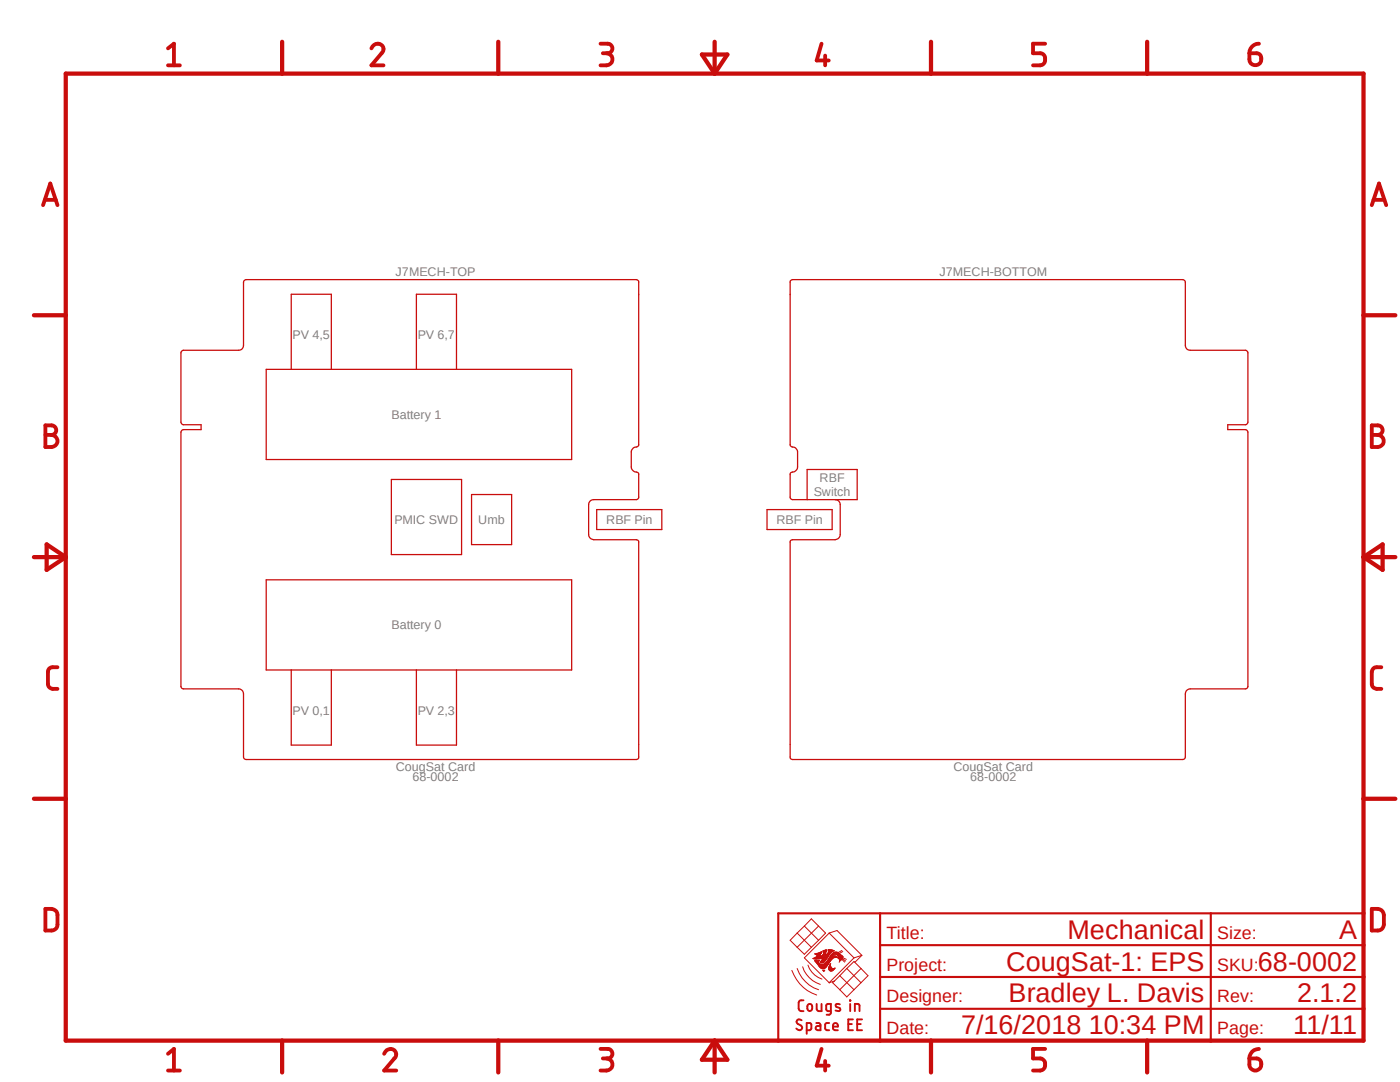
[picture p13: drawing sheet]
<svg xmlns="http://www.w3.org/2000/svg" width="279mm" height="216mm" viewBox="0 0 279 216" stroke-linecap="round" stroke-linejoin="round" font-family="sans-serif">
<defs><g id="words">
<g font-size="5.4" fill="#c90d0c">
<text x="213.1" y="187.3">Mechanical</text>
<text x="267.3" y="187.3">A</text>
<text x="200.8" y="193.7">CougSat-1: EPS</text>
<text x="251" y="193.7">68-0002</text>
<text x="201.3" y="200">Bradley L. Davis</text>
<text x="258.9" y="200">2.1.2</text>
<text x="191.8" y="206.4">7/16/2018 10:34 PM</text>
<text x="258.1" y="206.4">11/11</text>
</g>
<g font-size="3.6" fill="#c90d0c">
<text x="176.9" y="187.3">Title:</text>
<text x="242.9" y="187.3">Size:</text>
<text x="176.9" y="193.7">Project:</text>
<text x="242.9" y="193.7">SKU:</text>
<text x="176.9" y="200">Designer:</text>
<text x="242.9" y="200">Rev:</text>
<text x="176.9" y="206.4">Date:</text>
<text x="242.9" y="206.4">Page:</text>
</g>
<g font-size="2.5" fill="#808080">
<text x="79" y="55.1">J7MECH-TOP</text>
<text x="187.5" y="55.1">J7MECH-BOTTOM</text>
<text x="58.4" y="67.6">PV 4,5</text>
<text x="83.4" y="67.6">PV 6,7</text>
<text x="78.1" y="83.6">Battery 1</text>
<text x="162.4" y="98.9">Switch</text>
<text x="163.6" y="96.2">RBF</text>
<text x="78.7" y="104.6">PMIC SWD</text>
<text x="95.5" y="104.6">Umb</text>
<text x="121" y="104.6">RBF Pin</text>
<text x="155" y="104.6">RBF Pin</text>
<text x="78.1" y="125.6">Battery 0</text>
<text x="58.4" y="142.6">PV 0,1</text>
<text x="83.4" y="142.6">PV 2,3</text>
<text x="79" y="153.8">CougSat Card</text>
<text x="82.3" y="155.9">68-0002</text>
<text x="190.3" y="153.8">CougSat Card</text>
<text x="193.6" y="155.9">68-0002</text>
</g>
</g></defs>
<path d="M6.3 6.1l272.6 209.6M278.9 6.1l-272.6 209.6" fill="none" stroke="#fff" stroke-width=".2"/>
<path d="M48.6 56.1l.5-.3h78.1l.3 .3v32.8l-.5 .3a.97 .97 0 0 0-1 1v3a1.32 1.32 0 0 0 1.3 1.1l.2 .2v4.9l-.3 .3h-8.7a.97 .97 0 0 0-1 1v6a1.06 1.06 0 0 0 1 1h8.5l.5 .3v43a.44 .44 0 0 1-.5 .6h-77.9a.5 .5 0 0 1-.5-.6v-12.5a.97 .97 0 0 0-1-1h-11l-.3-.2-.2-.3v-50.8l.2-.3 .3-.2h3.5v-.9h-3.5l-.4-.4-.1-14 .2-.3 .3-.2h11a.92 .92 0 0 0 1-1zM53.1 73.7h61v18h-61zM58.1 73.7v-15h8v15M83.1 73.7v-15h8v15M78.1 95.7h14v15h-14zM94.1 98.7h8v10h-8zM161.1 99.7v-6h10v6h-13.1l-.3-.3v-4.7a.44 .44 0 0 1 .5-.5 1.06 1.06 0 0 0 1-1v-3a1.07 1.07 0 0 0-1.2-1l-.3-.3v-32.8l.3-.3h78.1l.3 .2 .2 .3v12.6a.97 .97 0 0 0 .9 1h11l.4 .2 .1 .3v14l-.5 .4h-3.5v.9h3.5l.4 .2 .1 .3v50.8l-.1 .3-.4 .2h-11a1 1 0 0 0-.9 1v12.5a.5 .5 0 0 1-.5 .6h-77.9a.44 .44 0 0 1-.5-.6v-43l.5-.3h8.5a1.06 1.06 0 0 0 1-1v-6a1 1 0 0 0-1-1M53.1 115.7h61v18h-61zM119.1 101.7h13v4h-13zM153.1 101.7h13v4h-13zM58.1 133.7v15h8v-15M83.1 133.7v15h8v-15" fill="none" stroke="#c90d0c" stroke-width=".25"/>
<g fill="none" stroke="#c90d0c" stroke-width=".85">
<path d="M13.1 14.7h259v192.9h-259zM56.3 8.3v6.4M99.4 8.3v6.4M140.1 10.9h5.1l-2.6 3.8zM142.6 8.3v6.4M185.8 8.3v6.4M228.9 8.3v6.4M6.8 62.9h6.3M272.1 62.9h6.4M6.8 111.2h6.3M9.3 108.6l3.8 2.6-3.8 2.5zM272.1 111.2h6.4"/>
<path d="M272.1 111.2l3.8-2.6v5.1zM6.8 159.4h6.3M272.1 159.4h6.4M56.3 207.6v6.4M99.4 207.6v6.4M142.6 207.6v6.4M142.6 207.6l2.6 3.9h-5.1zM185.8 207.6v6.4M228.9 207.6v6.4"/>
</g>
<g fill="none" stroke="#c90d0c" stroke-width=".76">
<path d="M33.5 9.7l1.2-1v4.3M33.5 13h2.4M74.1 9.7a1.19 1.19 0 0 1 1.6-1 1.19 1.19 0 0 1 .7 1.7l-2.3 2.6h2.4M119.8 8.7h1.5a.95 .95 0 0 1 .9 1 .95 .95 0 0 1-.9 .9h-1M121 10.6a1.21 1.21 0 0 1 1.2 1.2 1.21 1.21 0 0 1-1.2 1.2h-1.2M164 8.7l-1 3.4h2.4M164.7 11.1v1.9M208.6 8.7h-2.4v1.9h1.4a1.23 1.23 0 0 1 1 1.2 1.23 1.23 0 0 1-1 1.2h-1.4M249.3 10.6h1.5a1.21 1.21 0 0 1 .9 1.4 1.21 1.21 0 0 1-1.4 1 1.09 1.09 0 0 1-1-1.2zM251.2 8.7a1.88 1.88 0 0 0-1.9 1.9M9 39.9h2.1M274.1 39.9h2.2"/>
<path d="M8.6 40.9l1.4-4.3 1.5 4.3M273.8 40.9l1.4-4.3 1.4 4.3M9.1 84.9h1.2a.95 .95 0 0 1 .9 .9 .95 .95 0 0 1-.9 1 1.21 1.21 0 0 1 1.2 1.2 1.21 1.21 0 0 1-1.2 1.2h-1.2zM9.1 86.8h1.2M273.8 84.9h1.2a.95 .95 0 0 1 .9 .9 .95 .95 0 0 1-.9 1 1.21 1.21 0 0 1 1.2 1.2 1.21 1.21 0 0 1-1.2 1.2h-1.2zM273.8 86.8h1.2M11.5 133.1h-1a.87 .87 0 0 0-.9 1v2.4a.97 .97 0 0 0 .9 1h1M275.7 133.1h-1a.94 .94 0 0 0-.9 1v2.4a.97 .97 0 0 0 .9 1h1M9.1 181.4a2.22 2.22 0 0 1 2.2 .5l.2 .7v1.9a1.13 1.13 0 0 1-1.2 1.2h-1.2zM273.8 181.4a2.07 2.07 0 0 1 2.1 .5l.3 .7v1.9a1.21 1.21 0 0 1-1.2 1.2h-1.2zM33.5 210.3l1.2-1v4.3M33.5 213.6h2.4"/>
<path d="M76.7 210.3a1.19 1.19 0 0 1 1.5-1 1.19 1.19 0 0 1 .7 1.7l-2.2 2.6h2.4M119.8 209.3h1.5a.95 .95 0 0 1 .9 .9 .95 .95 0 0 1-.9 1h-1M121 211.2a1.21 1.21 0 0 1 1.2 1.2 1.21 1.21 0 0 1-1.2 1.2h-1.2M164 209.3l-1 3.3h2.4M164.7 211.7v1.9M208.6 209.3h-2.4v1.9h1.4a1.23 1.23 0 0 1 1 1.2 1.23 1.23 0 0 1-1 1.2h-1.4M249.3 211.2h1.5a1.2 1.2 0 0 1 .9 1.3 1.2 1.2 0 0 1-1.2 1.1 1.2 1.2 0 0 1-1.2-1.2zM251.2 209.3a1.88 1.88 0 0 0-1.9 1.9"/>
</g>
<path d="M175.6 194.9h96.5M175.6 182.2v25.4M175.6 188.6h96.5M241.6 182.2v25.4M272.1 182.2h-116.8v25.4M175.6 201.3h96.5" fill="none" stroke="#c90d0c" stroke-width=".42"/>
<g fill="none" stroke="#c90d0c" stroke-width=".2">
<path d="M158 193.6a7.9 7.9 0 0 0 5 4.9M159.1 193.3a6.8 6.8 0 0 0 4.3 4.2M159.1 189l1.4 1.4 1.4-1.4M159.1 186.2l-1.4 1.4 1.4 1.4M159.1 186.2l2.8 2.8M160.2 192.9a5.5 5.5 0 0 0 3.5 3.5M160.5 184.8l1.4-1.5 1.5 1.5M160.5 184.8l-1.4 1.4M160.5 184.8l2.9 2.8M161.2 192.6a4.4 4.4 0 0 0 2.8 2.8M162.3 191.2h1.6M162.3 191.3h1.3"/>
<path d="M162.6 191.1l-.4 .2 .8 .1 1.3-.3-.3 .5M162.6 191.1h2.5M162.6 191.7h.9M162.6 190.4h1.1M162.7 191.8h.7M162.7 191.1h2.4M162.7 191.9l.8 1M162.8 191.9h.5M162.8 190.5h.9M162.9 192h.4M162.9 191h2.3M162.9 192.1h.5"/>
<path d="M162.9 190.5h.8M162.9 190.3h1M163 192.2h.4M163 190.9l-.4 .2M163 190.9h2.3M163.1 190.8h.6M163.1 192.3h.4M163.1 192.4h.6M163.1 190.6h.6M163.2 190.7h.5M163.2 192.5h2M163.3 190.2h.7"/>
<path d="M163.3 191.9l.1 .2M163.3 192.6h1.8M163.4 184.8l1.4 1.4-1.4 1.4M163.4 187.6l-1.5 1.4M163.4 184.8l-4.3 4.2M163.4 192.7h1.7M163.4 192.1l.4 .3M163.4 192.8h1.6M163.5 192.9h1.5M163.5 192.9l.2 .1M163.5 191.6h.1M163.5 190.1h.5"/>
<path d="M163.6 193h1.3M163.6 191.6l-1 .1 .1 .2M163.6 191.6l-.3 .3M163.7 193h1.1M163.7 193l.1 .2M163.7 193.1h1M163.7 192h.7M163.7 191.9h.8M163.7 190h.3M163.8 193.2l.2 .1 .6-.1M163.8 191.8h.8M163.9 193.2h.7"/>
<path d="M163.9 191.8l-.2 .2 .3 .2 .3-.1M163.9 192.1h.4M163.9 190.8h1.4M163.9 191.7h.8M163.9 189.9h.1M164 191.6l-.1 .2M164 189.9l-.3 .8M164 189.9l-1.4 .4 .6 .4-.2 .2M164 191.6h.8M164 190.7h1.4M164.1 191.5h.8M164.1 191.4h.8"/>
<path d="M164.1 190.6h1.3M164.2 191.3h.8M164.2 190.5l-.5 .4v-.2M164.2 191.2h.9M164.2 190.5h1.3M164.3 189.7v.4l.1-.1-.1 .4M164.3 190.5h.5M164.3 189.9h.5M164.3 189.7h.7M164.3 193.7h.2M164.3 192.4h1M164.3 190h.5"/>
<path d="M164.3 190.4l-.1 .1M164.3 190.4h.5M164.4 190.3h.4M164.4 190.2h.4M164.4 193.6h.2l-.2 .2M164.4 190.1h.4M164.5 192.4h-1.3M164.5 192.4h.9M164.5 192l-.2 .1M164.5 189.7h-.2M164.5 189.7h.5M164.5 193.6h-.3l.2 .2"/>
<path d="M164.6 192.3h.8M164.7 192.2h.8M164.7 189.6l.3-.1v.3h-.7M164.7 189.6l-.2 .1M164.7 189.6h.3M164.7 193.1l-.1 .1M164.8 190.4v.2l.2-.1M164.8 190.1v.3M164.8 189.8v.3M164.8 192.1h.7M164.8 192.1l-.3 .3M164.9 192h.7"/>
<path d="M164.9 193l-.2 .1M165 191.9h.7M165 190.5h.5M165 191.8h.7M165.1 190.4h.5M165.1 191.1l-.6 .9M165.1 191.7h.7M165.1 191.7l-.3 .4M165.1 191.6h.7M165.1 190.3h.6M165.1 192.6l-.2 .4M165.2 190.2l-.2 .3"/>
<path d="M165.2 191.6h.7M165.2 190.2h.6M165.3 191.5h.6M165.3 191.4h.7M165.3 190.8l-.2 .3M165.3 190.1h.6M165.3 189.7h1.1M165.3 189.6h.8M165.4 190h.5M165.4 193.4h1.1M165.4 193.3h1.2M165.4 193.2h.7"/>
<path d="M165.4 193.1h.5M165.4 191.3h.7M165.4 192.9l.1 .6M165.4 193.5h1M165.4 193h.5M165.4 193h.4M165.4 189.8h.8M165.4 191.2h.8M165.4 189.9h.7M165.5 186.2l4.9 4.9M165.5 186.2l-5 4.9 5 5M165.5 186.2l1.5-.5 5 4.9"/>
<path d="M165.5 193.5h.8M165.5 192.9h.3M165.5 191.1h.9M165.5 192.8h.3M165.5 191.1h1.1M165.6 193.6h.6M165.6 192.7h.1M165.6 192.6h.1M165.6 191h1.5M165.7 192.5h.1M165.7 190.9h1.3M165.7 192.4h.1"/>
<path d="M165.7 190.8h1.1M165.7 193.7h.4M165.7 192.4l.1-.1-.4 .6M165.7 192.4v.3M165.7 192.7l.1 .3M165.8 190.1l-.5 .7M165.8 190.7h.3M165.8 193l.3 .3 .6-.1M165.8 190.6h.4M165.9 190.5h.4M165.9 190.5l-.8 1.2M165.9 190.5h.5"/>
<path d="M166 190.4h1.6M166.1 190.7l.7 .1 .5 .3M166.2 189.8l-.4 .3M166.2 190.2h1.1M166.4 190.1h.8M166.4 190.1a1.08 1.08 0 0 1 1.4 .4l.3 .2M166.4 190.1l-.5 .4M166.4 190.5a.79 .79 0 0 1 1 .7l-.1-.1 .3 .4M166.4 190.5l-.3 .2M166.4 189.7l-.2 .1M166.4 189.7l-1.1-.2v.3h.2l-.3 .4M166.5 195.7l-.3 .4 1.4 1.4"/>
<path d="M166.6 193.2h.1M166.7 193.2a.69 .69 0 0 1-.5 .5 .69 .69 0 0 1-.7-.2M166.9 190.5h.8M167 190.5h.8M167.1 191.1h.2M167.1 190.6h.8M167.2 191.1a1.47 1.47 0 0 0-1.7 1l-.4 .5M167.2 191.1h.1M167.2 190.7h.8M167.3 190.8h.8M167.3 191.2h.8M167.3 190.9h.9"/>
<path d="M167.4 191h.8M167.4 191.3h.7M167.4 191.1h.7M167.4 191.1h.8M167.5 191.4h.5M167.6 191.8l-.1 .2M167.6 191.6h.2M167.6 191.5h.3M167.6 191.5v.1M167.6 194.7l-1.1 1M167.6 194.7l2.8 2.8M167.6 191.7h.1"/>
<path d="M167.6 191.6h.1M167.6 191.6v.2M167.7 191.6l-.1 .2M168 191.4l.6 .6M168 189.7l-.8 .4M168 191.4l-.3 .2M168.1 190.7l.1 .2M168.1 191.3l.7 .5M168.1 191.2l-.1 .2M168.2 191.1l.7 .3M168.2 189.9l-.7 .4h-1.4M168.2 191l-.1 .2"/>
<path d="M168.2 190.9v.1M169 193.3l1.4-1.4 1.4 1.4M169 193.3l2.8 2.8M169 193.3l-1.4 1.4M170.4 191.1l-4.9 5 1-.4M171.8 193.3l1.4 1.4-4.2 4.2-1.4-1.4M171.8 193.3l-4.2 4.2M172 190.6l-1.6 .5M172 190.6l-1.4 1.4"/>
</g>
<g fill="none" stroke="#c90d0c" stroke-width=".38">
<path d="M160.4 199.6h-.8l-.2 .5 .1 1.4 .4 .3h.5M169.6 199.6l.1 .1zM160 203.6a.6 .6 0 0 0-1 .3l.2 .4 .7 .3a.57 .57 0 0 1-.1 .9 .57 .57 0 0 1-.9-.3M161 205.6h.6l.3-.2v-.9l-.1-.3-.8-.1v2.2M161.2 200.5a.49 .49 0 0 1 .5-.2 .49 .49 0 0 1 .4 .5v.5a.49 .49 0 0 1-.5 .5 .49 .49 0 0 1-.5-.5zM162.9 204.1l.6 .1 .2 .3v1.1h-.5a.42 .42 0 0 1-.4-.5 .42 .42 0 0 1 .4-.4h.5M163 200.3v1.1l.4 .4h.6v-1.5M165.5 204.1l-.7 .1-.1 .3v.9l.3 .2h.5M165.8 201.8h-.6l-.3-.3v-.8l.2-.3 .7-.1v1.8l-.3 .4h-.5M166.2 204.9h1a.51 .51 0 0 0-.3-.8 .51 .51 0 0 0-.7 .5l.1 .8 .3 .2h.6M167.6 200.4a.61 .61 0 0 0-.8 .1l.1 .4 .7 .2 .1 .4a.63 .63 0 0 1-.9 .1M169.3 204.3h.7"/>
<path d="M169.7 200.3v1.5M170.2 203.4h-.9v2.2h.9M170.6 201.8v-1.5h.6l.3 .2v1.3M171.1 204.3h.7M172 203.4h-.9v2.2h.9"/>
</g>
<use href="#words"/>
</svg>
